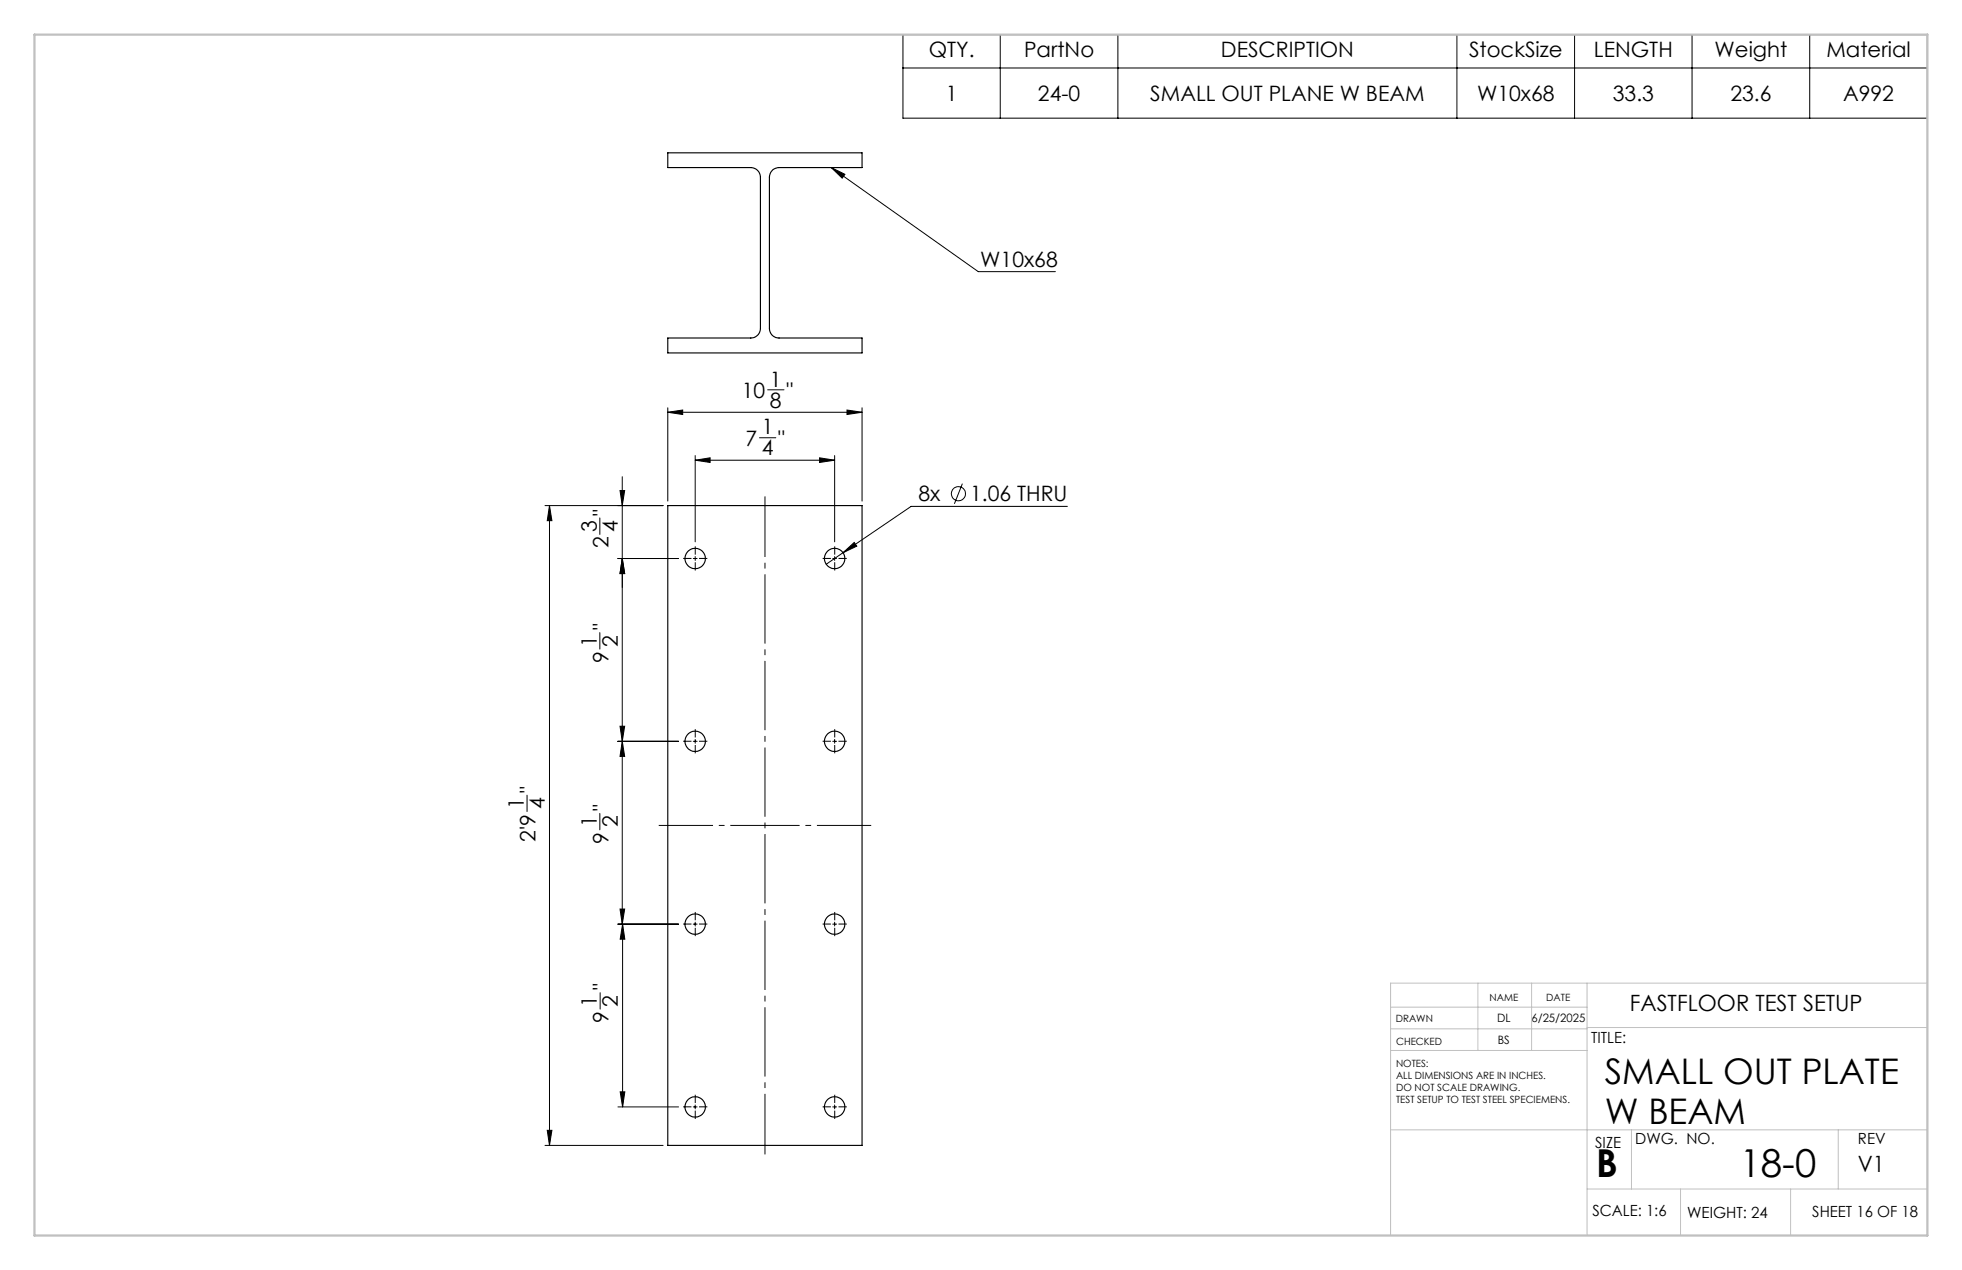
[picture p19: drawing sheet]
<svg xmlns="http://www.w3.org/2000/svg" width="432mm" height="279mm" viewBox="0 0 432 279" stroke-linecap="round" stroke-linejoin="round" font-family="sans-serif">
<defs><g id="words">
<g font-size="8.5">
<text x="351.3" y="259">B</text>
<text x="382.9" y="259">18-0</text>
</g>
<g font-size="7.8">
<text x="353.2" y="238.6">SMALL OUT PLATE</text>
<text x="353.2" y="247.3">W BEAM</text>
</g>
<g font-size="4.9">
<text x="358.7" y="222.5">FASTFLOOR TEST SETUP</text>
<text x="408.9" y="257.9">V1</text>
</g>
<g font-size="4.7">
<text x="204.4" y="12.5">QTY.</text>
<text x="225.4" y="12.5">PartNo</text>
<text x="268.7" y="12.5">DESCRIPTION</text>
<text x="323.3" y="12.5">StockSize</text>
<text x="350.8" y="12.5">LENGTH</text>
<text x="377.4" y="12.5">Weight</text>
<text x="402" y="12.5">Material</text>
<text x="208.2" y="22.2">1</text>
<text x="228.4" y="22.2">24-0</text>
<text x="253.2" y="22.2">SMALL OUT PLANE W BEAM</text>
<text x="325.1" y="22.2">W10x68</text>
<text x="355" y="22.2">33.3</text>
<text x="380.8" y="22.2">23.6</text>
<text x="405.6" y="22.2">A992</text>
<text x="215.7" y="58.7">W10x68</text>
<text x="163.3" y="87.6">10</text>
<text x="169.5" y="85">1</text>
<text x="169.5" y="89.7">8</text>
<text x="173.1" y="87.6">&quot;</text>
<text x="167.7" y="95.6">1</text>
<text x="164.1" y="98.1">7</text>
<text x="167.7" y="100.2">4</text>
<text x="171.3" y="98.1">&quot;</text>
<text x="133.9" y="113.4" transform="rotate(-90 133.9 113.4)">&quot;</text>
<text x="202.1" y="110.3">8x</text>
<text x="213.5" y="110.3">1.06 THRU</text>
<text x="131.3" y="117" transform="rotate(-90 131.3 117)">3</text>
<text x="136" y="117" transform="rotate(-90 136 117)">4</text>
<text x="133.9" y="120.7" transform="rotate(-90 133.9 120.7)">2</text>
<text x="131.3" y="142.3" transform="rotate(-90 131.3 142.3)">1</text>
<text x="133.9" y="138.6" transform="rotate(-90 133.9 138.6)">&quot;</text>
<text x="136" y="142.3" transform="rotate(-90 136 142.3)">2</text>
<text x="133.9" y="145.9" transform="rotate(-90 133.9 145.9)">9</text>
<text x="115.3" y="178" transform="rotate(-90 115.3 178)">1</text>
<text x="117.9" y="174.4" transform="rotate(-90 117.9 174.4)">&quot;</text>
<text x="119.9" y="178" transform="rotate(-90 119.9 178)">4</text>
<text x="133.9" y="178.4" transform="rotate(-90 133.9 178.4)">&quot;</text>
<text x="117.9" y="185.1" transform="rotate(-90 117.9 185.1)">2'9</text>
<text x="131.3" y="182" transform="rotate(-90 131.3 182)">1</text>
<text x="133.9" y="185.7" transform="rotate(-90 133.9 185.7)">9</text>
<text x="136" y="182" transform="rotate(-90 136 182)">2</text>
<text x="131.4" y="221.5" transform="rotate(-90 131.4 221.5)">1</text>
<text x="133.9" y="217.9" transform="rotate(-90 133.9 217.9)">&quot;</text>
<text x="136" y="221.5" transform="rotate(-90 136 221.5)">2</text>
<text x="133.9" y="225.1" transform="rotate(-90 133.9 225.1)">9</text>
</g>
<g font-size="3.4">
<text x="350.2" y="229.5">TITLE:</text>
<text x="359.9" y="251.6">DWG. NO.</text>
<text x="408.9" y="251.7">REV</text>
<text x="351.1" y="252.5">SIZE</text>
<text x="350.4" y="267.5">SCALE: 1:6</text>
<text x="371.3" y="268">WEIGHT: 24</text>
<text x="398.8" y="267.8">SHEET 16 OF 18</text>
</g>
<g font-size="2.5">
<text x="329.5" y="224.8">DL</text>
<text x="337" y="224.9">6/25/2025</text>
<text x="329.6" y="229.6">BS</text>
</g>
<g font-size="2.2">
<text x="327.8" y="220.1">NAME</text>
<text x="340.3" y="220.2">DATE</text>
<text x="307.2" y="224.9">DRAWN</text>
<text x="307.3" y="229.8">CHECKED</text>
<text x="307.3" y="234.8">NOTES:</text>
<text x="307.3" y="237.4">ALL DIMENSIONS ARE IN INCHES.</text>
<text x="307.3" y="240.1">DO NOT SCALE DRAWING.</text>
<text x="307.3" y="242.7">TEST SETUP TO TEST STEEL SPECIEMENS.</text>
</g>
</g></defs>
<g fill="none" stroke="#000" stroke-width=".25">
<path d="M147 33.6h42.7v3.3h-18.3a2.09 2.09 0 0 0-2.1 2.1v33.2a2.09 2.09 0 0 0 2.1 2.2h18.3v3.2h-42.7v-3.2h18.2a2.15 2.15 0 0 0 2.2-2.2v-33.2a2.15 2.15 0 0 0-2.2-2.1h-18.2zM147 111.2h42.7v140.8h-42.7z"/>
<circle cx="153" cy="122.9" r="2.24"/>
<circle cx="183.7" cy="122.9" r="2.24"/>
<circle cx="153" cy="163.1" r="2.24"/>
<circle cx="183.7" cy="163.1" r="2.24"/>
<circle cx="153" cy="203.3" r="2.24"/>
<circle cx="183.7" cy="203.3" r="2.24"/>
<circle cx="153" cy="243.5" r="2.24"/>
<circle cx="183.7" cy="243.5" r="2.24"/>
</g>
<g fill="none" stroke="#000" stroke-width=".22">
<path d="M198.7 7.6h225.5v18.4h-225.5zM198.7 15h225.5M220.1 7.6v18.4M246 7.6v18.4M320.6 7.6v18.4M346.5 7.6v18.4M372.4 7.6v18.4M398.3 7.6v18.4M183 36.9l32.3 22.9h17M183 36.9l2.9 1.4-.6 .9zM147 89.7v20.5M147 90.7h42.7"/>
<path d="M147 90.7l3.2-.5v1zM167.1 96.3h3.6M168.9 85.8h3.6M186.4 90.2l3.3 .5-3.3 .5zM189.7 89.7v20.5M119.9 111.2h26M120.9 111.2l.6 3.3h-1.1zM120.9 111.2v140.8M132 113.9v3.7M136.5 107.9h1l-.6 3.3zM136.9 104.9v98.4M153 100.2v19"/>
<path d="M153 101.2h30.7M153 101.2l3.3-.5v1zM180.4 100.7l3.3 .5-3.3 .5zM183.7 100.2v19M211.8 106.4l-1.8 4.4M234.9 111.4h-34.4l-15 10.2M132 139.2v3.6M136 122.9h13.3M136.9 122.9l.6 3.3h-1zM152.6 122.9h.8M153 122.4v.9M183.3 122.9h.8"/>
<path d="M183.7 122.4v.9M185.5 121.6l-3.7 2.5M185.5 121.6l2.5-2.3 .6 .9zM136.5 159.8h1l-.6 3.3zM116 174.9v3.6M132 179v3.6M136 163.1h13.3M136.9 163.1l.6 3.3h-1zM152.6 163.1h.8M153 162.7v.8M183.3 163.1h.8M183.7 162.7v.8"/>
<path d="M136.5 200h1l-.6 3.3zM132.1 218.4v3.6M136 203.3h13.3M137 203.3v40.2M137 203.3l.5 3.3h-1zM152.6 203.3h.8M153 202.9v.8M183.3 203.3h.8M183.7 202.9v.8M119.9 252h26M120.4 248.7h1.1l-.6 3.3zM136 243.5h13.3"/>
<path d="M136.5 240.2h1l-.5 3.3zM152.6 243.5h.8M153 243.1v.8M183.3 243.5h.8M183.7 243.1v.8"/>
<circle cx="210.9" cy="108.6" r="1.55"/>
</g>
<path d="M168.4 109.2v144.8" fill="none" stroke="#000" stroke-width=".22" stroke-dasharray="15.2 1.3 1.3 1.3" stroke-dashoffset="1.9" stroke-linecap="butt"/>
<path d="M191.7 181.6h-46.7" fill="none" stroke="#000" stroke-width=".22" stroke-dasharray="15.2 1.3 1.3 1.3" stroke-dashoffset="3.3" stroke-linecap="butt"/>
<g fill="none" stroke="#000" stroke-width=".22" stroke-dasharray="15.2 1.3 1.3 1.3" stroke-linecap="butt">
<path d="M152.2 122.9h-1.8M153 122v-1.8M153 123.7v1.8M153.8 122.9h1.9M182.9 122.9h-1.9M183.7 122v-1.8M183.7 123.7v1.8M184.5 122.9h1.9M152.2 163.1h-1.8M153 162.2v-1.8M153 163.9v1.8M153.8 163.1h1.9"/>
<path d="M182.9 163.1h-1.9M183.7 162.2v-1.8M183.7 163.9v1.8M184.5 163.1h1.9M152.2 203.3h-1.8M153 202.5v-1.9M153 204.1v1.9M153.8 203.3h1.9M182.9 203.3h-1.9M183.7 202.5v-1.9M183.7 204.1v1.9M184.5 203.3h1.9"/>
<path d="M152.2 243.5h-1.8M153 242.7v-1.9M153 244.3v1.9M153.8 243.5h1.9M182.9 243.5h-1.9M183.7 242.7v-1.9M183.7 244.3v1.9M184.5 243.5h1.9"/>
</g>
<g fill="none" stroke="#c0c0c0" stroke-width=".22">
<path d="M325.3 216.3v14.8M337.1 216.3v14.8M349.3 216.3v55.5M424.2 216.3h-118.2v55.5M306 231.1h43.3M306 226.3h43.3M306 221.6h43.3M349.3 226.1h74.9M306 248.6h118.2M359.1 248.6v13M404.6 248.6v13M349.3 261.6h74.9"/>
<path d="M369.9 261.6v10.2M394.1 261.6v10.2"/>
</g>
<path d="M7.6 7.6h416.6v264.2h-416.6z" fill="none" stroke="#c0c0c0" stroke-width=".5"/>
<g fill="#000">
<path d="M153 101.2l3.3-.5v1zM180.4 100.7l3.3 .5-3.3 .5zM185.5 121.6l3.1-1.4-.6-.9zM147 90.7l3.2-.5v1zM186.4 90.2l3.3 .5-3.3 .5zM183 36.9l2.9 1.4-.6 .9z"/>
<path d="M136.9 122.9l.6 3.3h-1zM136.5 107.9h1l-.6 3.3z"/>
<path d="M136.9 163.1l.6 3.3h-1zM136.5 200h1l-.6 3.3zM136.9 122.9l.6 3.3h-1zM136.5 159.8h1l-.6 3.3zM120.9 111.2l.6 3.3h-1.1zM120.4 248.7h1.1l-.6 3.3zM137 203.3l.5 3.3h-1zM136.5 240.2h1l-.5 3.3z"/>
</g>
<use href="#words"/>
</svg>
